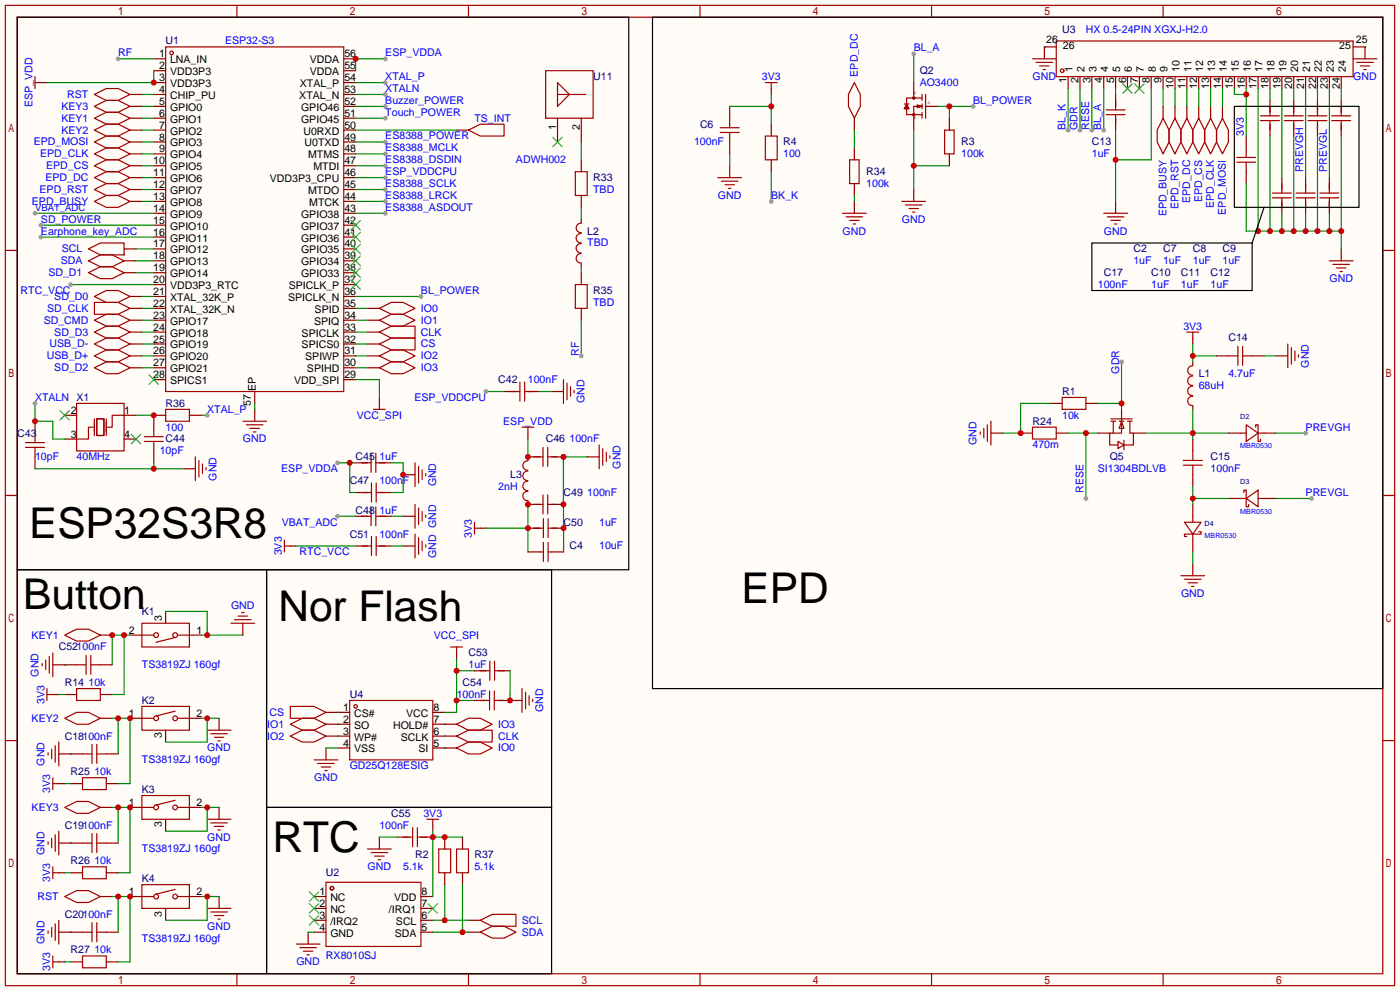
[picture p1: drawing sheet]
<svg xmlns="http://www.w3.org/2000/svg" width="299mm" height="212mm" viewBox="0 0 299 212" stroke-linecap="round" stroke-linejoin="round" font-family="sans-serif">
<defs><g id="words">
<g font-size="9.1">
<text x="6.2" y="114.9">ESP32S3R8</text>
<text x="5" y="130.1">Button</text>
<text x="158.6" y="128.9">EPD</text>
<text x="59.6" y="132.7">Nor Flash</text>
<text x="58.3" y="182.2">RTC</text>
</g>
<g font-size="2.3" fill="#000080">
<text x="35.4" y="9.5">U1</text>
<text x="227.2" y="6.9">U3</text>
<text x="126.9" y="17.1">U11</text>
<text x="196.7" y="15.8">Q2</text>
<text x="149.7" y="27.3">C6</text>
<text x="167.5" y="31.1">R4</text>
<text x="205.6" y="31.1">R3</text>
<text x="233.6" y="31.1">C13</text>
<text x="126.9" y="38.7">R33</text>
<text x="185.3" y="37.4">R34</text>
<text x="125.6" y="50.1">L2</text>
<text x="242.4" y="53.9">C2</text>
<text x="248.8" y="53.9">C7</text>
<text x="255.1" y="53.9">C8</text>
<text x="261.5" y="53.9">C9</text>
<text x="236.1" y="59">C17</text>
<text x="246.3" y="59">C10</text>
<text x="252.6" y="59">C11</text>
<text x="259" y="59">C12</text>
<text x="126.9" y="62.8">R35</text>
<text x="262.8" y="73">C14</text>
<text x="106.6" y="81.9">C42</text>
<text x="256.4" y="80.6">L1</text>
<text x="35.4" y="87">R36</text>
<text x="227.2" y="84.4">R1</text>
<text x="3.7" y="93.3">C43</text>
<text x="35.4" y="94.6">C44</text>
<text x="116.7" y="94.6">C46</text>
<text x="220.9" y="90.8">R24</text>
<text x="76.1" y="98.4">C45</text>
<text x="237.4" y="98.4">Q5</text>
<text x="259" y="98.4">C15</text>
<text x="74.8" y="103.5">C47</text>
<text x="109.1" y="102.2">L3</text>
<text x="120.5" y="106">C49</text>
<text x="76.1" y="109.8">C48</text>
<text x="120.5" y="112.4">C50</text>
<text x="74.8" y="114.9">C51</text>
<text x="121.8" y="117.4">C4</text>
<text x="30.4" y="131.4">K1</text>
<text x="12.6" y="139">C52100nF</text>
<text x="100.2" y="140.3">C53</text>
<text x="13.8" y="146.6">R14</text>
<text x="74.8" y="149.2">U4</text>
<text x="99" y="146.6">C54</text>
<text x="30.4" y="150.5">K2</text>
<text x="13.8" y="158.1">C18100nF</text>
<text x="15.1" y="165.7">R25</text>
<text x="30.4" y="169.5">K3</text>
<text x="13.8" y="177.1">C19100nF</text>
<text x="83.7" y="174.6">C55</text>
<text x="15.1" y="184.7">R26</text>
<text x="88.8" y="183.5">R2</text>
<text x="101.5" y="183.5">R37</text>
<text x="30.4" y="188.6">K4</text>
<text x="69.7" y="187.3">U2</text>
<text x="13.8" y="196.2">C20100nF</text>
<text x="15.1" y="203.8">R27</text>
</g>
<g font-size="2.3" fill="#00f">
<text x="48.1" y="9.5">ESP32-S3</text>
<text x="195.5" y="11">BL_A</text>
<text x="232.3" y="6.9">HX 0.5-24PIN XGXJ-H2.0</text>
<text x="25.3" y="12">RF</text>
<text x="82.4" y="12">ESP_VDDA</text>
<text x="82.4" y="17.1">XTAL_P</text>
<text x="163" y="17.1">3V3</text>
<text x="183.5" y="16.4" transform="rotate(-90 183.5 16.4)">EPD_DC</text>
<text x="220.9" y="17.1">GND</text>
<text x="289.5" y="17.1">GND</text>
<text x="6.9" y="22.9" transform="rotate(-90 6.9 22.9)">ESP_VDD</text>
<text x="13.1" y="23.5">KEY3</text>
<text x="14.4" y="20.9">RST</text>
<text x="82.4" y="22.2">Buzzer_POWER</text>
<text x="82.4" y="19.6">XTALN</text>
<text x="196.7" y="18.4">AO3400</text>
<text x="208.2" y="22.2">BL_POWER</text>
<text x="13.1" y="28.5">KEY2</text>
<text x="13.1" y="26">KEY1</text>
<text x="82.4" y="29.8">ES8388_POWER</text>
<text x="82.4" y="24.7">Touch_POWER</text>
<text x="101.5" y="26">TS_INT</text>
<text x="227.9" y="27.8" transform="rotate(-90 227.9 27.8)">BL_K</text>
<text x="230.5" y="27.8" transform="rotate(-90 230.5 27.8)">GDR</text>
<text x="233" y="27.8" transform="rotate(-90 233 27.8)">RESE</text>
<text x="235.5" y="27.8" transform="rotate(-90 235.5 27.8)">BL_A</text>
<text x="266" y="29.1" transform="rotate(-90 266 29.1)">3V3</text>
<text x="7.2" y="31.1">EPD_MOSI</text>
<text x="8.6" y="33.6">EPD_CLK</text>
<text x="82.4" y="34.9">ES8388_DSDIN</text>
<text x="82.4" y="32.3">ES8388_MCLK</text>
<text x="110.4" y="34.9">ADWH002</text>
<text x="148.5" y="31.1">100nF</text>
<text x="167.5" y="33.6">100</text>
<text x="205.6" y="33.6">100k</text>
<text x="233.6" y="33.6">1uF</text>
<text x="8.5" y="41.2">EPD_RST</text>
<text x="9.7" y="38.7">EPD_DC</text>
<text x="9.8" y="36.2">EPD_CS</text>
<text x="82.4" y="40">ES8388_SCLK</text>
<text x="82.4" y="37.4">ESP_VDDCPU</text>
<text x="126.9" y="41.2">TBD</text>
<text x="185.3" y="40">100k</text>
<text x="278.7" y="36.7" transform="rotate(-90 278.7 36.7)">PREVGH</text>
<text x="283.8" y="36.7" transform="rotate(-90 283.8 36.7)">PREVGL</text>
<text x="6.8" y="43.8">EPD_BUSY</text>
<text x="8.8" y="47.6">SD_POWER</text>
<text x="82.4" y="45">ES8388_ASDOUT</text>
<text x="82.4" y="42.5">ES8388_LRCK</text>
<text x="153.6" y="42.5">GND</text>
<text x="165" y="42.5">BK_K</text>
<text x="192.9" y="47.6">GND</text>
<text x="249.5" y="46.3" transform="rotate(-90 249.5 46.3)">EPD_BUSY</text>
<text x="252.1" y="44.6" transform="rotate(-90 252.1 44.6)">EPD_RST</text>
<text x="254.6" y="43.4" transform="rotate(-90 254.6 43.4)">EPD_DC</text>
<text x="257.1" y="43.2" transform="rotate(-90 257.1 43.2)">EPD_CS</text>
<text x="259.7" y="44.5" transform="rotate(-90 259.7 44.5)">EPD_CLK</text>
<text x="262.2" y="45.9" transform="rotate(-90 262.2 45.9)">EPD_MOSI</text>
<text x="8.8" y="50.1">Earphone_key_ADC</text>
<text x="13.2" y="53.9">SCL</text>
<text x="125.6" y="52.7">TBD</text>
<text x="180.2" y="50.1">GND</text>
<text x="236.1" y="50.1">GND</text>
<text x="10.3" y="59">SD_D1</text>
<text x="13" y="56.5">SDA</text>
<text x="242.4" y="56.5">1uF</text>
<text x="248.8" y="56.5">1uF</text>
<text x="255.1" y="56.5">1uF</text>
<text x="261.5" y="56.5">1uF</text>
<text x="4.4" y="62.8">RTC_VCC</text>
<text x="11.6" y="64.1">SD_D0</text>
<text x="90" y="62.8">BL_POWER</text>
<text x="126.9" y="65.4">TBD</text>
<text x="234.8" y="61.6">100nF</text>
<text x="246.3" y="61.6">1uF</text>
<text x="252.6" y="61.6">1uF</text>
<text x="259" y="61.6">1uF</text>
<text x="284.4" y="60.3">GND</text>
<text x="9.3" y="69.2">SD_CMD</text>
<text x="10.1" y="66.6">SD_CLK</text>
<text x="11.6" y="71.7">SD_D3</text>
<text x="90" y="66.6">IO0</text>
<text x="90" y="69.2">IO1</text>
<text x="90" y="71.7">CLK</text>
<text x="253.1" y="70.4">3V3</text>
<text x="10" y="76.8">USB_D+</text>
<text x="10.6" y="74.3">USB_D-</text>
<text x="90" y="76.8">IO2</text>
<text x="90" y="74.3">CS</text>
<text x="123.8" y="76.1" transform="rotate(-90 123.8 76.1)">RF</text>
<text x="11.6" y="79.3">SD_D2</text>
<text x="90" y="79.3">IO3</text>
<text x="112.9" y="81.9">100nF</text>
<text x="239.4" y="79.9" transform="rotate(-90 239.4 79.9)">GDR</text>
<text x="256.4" y="83.1">68uH</text>
<text x="262.8" y="80.6">4.7uF</text>
<text x="280" y="78.6" transform="rotate(-90 280 78.6)">GND</text>
<text x="7.5" y="85.7">XTALN X1</text>
<text x="44.3" y="88.2">XTAL_P</text>
<text x="76.3" y="89.5">VCC_SPI</text>
<text x="88.6" y="85.7">ESP_VDDCPU</text>
<text x="125.1" y="86.2" transform="rotate(-90 125.1 86.2)">GND</text>
<text x="227.2" y="89.5">10k</text>
<text x="35.4" y="92">100</text>
<text x="52" y="94.6">GND</text>
<text x="107.6" y="90.8">ESP_VDD</text>
<text x="121.8" y="94.6">100nF</text>
<text x="208.9" y="95.1" transform="rotate(-90 208.9 95.1)">GND</text>
<text x="220.9" y="95.8">470m</text>
<text x="279.3" y="92">PREVGH</text>
<text x="7.5" y="98.4">10pF</text>
<text x="16.4" y="98.4">40MHz</text>
<text x="34.2" y="97.1">10pF</text>
<text x="60.2" y="100.9">ESP_VDDA</text>
<text x="81.2" y="98.4">1uF</text>
<text x="132.7" y="100.2" transform="rotate(-90 132.7 100.2)">GND</text>
<text x="234.8" y="100.9">SI1304BDLVB</text>
<text x="259" y="100.9">100nF</text>
<text x="46.3" y="102.7" transform="rotate(-90 46.3 102.7)">GND</text>
<text x="81.2" y="103.5">100nF</text>
<text x="93.3" y="104" transform="rotate(-90 93.3 104)">GND</text>
<text x="106.6" y="104.7">2nH</text>
<text x="125.6" y="106">100nF</text>
<text x="231.7" y="105.3" transform="rotate(-90 231.7 105.3)">RESE</text>
<text x="279.3" y="106">PREVGL</text>
<text x="60.3" y="112.4">VBAT_ADC</text>
<text x="81.2" y="109.8">1uF</text>
<text x="128.2" y="112.4">1uF</text>
<text x="60.3" y="118.7" transform="rotate(-90 60.3 118.7)">3V3</text>
<text x="64.1" y="118.7">RTC_VCC</text>
<text x="81.2" y="114.9">100nF</text>
<text x="93.3" y="119.2" transform="rotate(-90 93.3 119.2)">GND GND</text>
<text x="101" y="114.9" transform="rotate(-90 101 114.9)">3V3</text>
<text x="128.2" y="117.4">10uF</text>
<text x="49.4" y="130.1">GND</text>
<text x="252.6" y="127.6">GND</text>
<text x="6.8" y="136.5">KEY1</text>
<text x="92.8" y="136.5">VCC_SPI</text>
<text x="30.4" y="142.8">TS3819ZJ 160gf</text>
<text x="100.2" y="142.8">1uF</text>
<text x="8.2" y="144.6" transform="rotate(-90 8.2 144.6)">GND</text>
<text x="18.9" y="146.6">10k</text>
<text x="97.7" y="149.2">100nF</text>
<text x="6.8" y="154.3">KEY2</text>
<text x="9.5" y="150.5" transform="rotate(-90 9.5 150.5)">3V3</text>
<text x="57.2" y="155.5">IO1</text>
<text x="57.7" y="153">CS</text>
<text x="106.6" y="155.5">IO3</text>
<text x="116.2" y="152.3" transform="rotate(-90 116.2 152.3)">GND</text>
<text x="44.3" y="160.6">GND</text>
<text x="57.2" y="158.1">IO2</text>
<text x="106.6" y="160.6">IO0</text>
<text x="106.6" y="158.1">CLK</text>
<text x="9.5" y="163.7" transform="rotate(-90 9.5 163.7)">GND</text>
<text x="20.2" y="165.7">10k</text>
<text x="30.4" y="163.2">TS3819ZJ 160gf</text>
<text x="67.2" y="167">GND</text>
<text x="74.8" y="164.4">GD25Q128ESIG</text>
<text x="6.8" y="173.3">KEY3</text>
<text x="10.8" y="169.5" transform="rotate(-90 10.8 169.5)">3V3</text>
<text x="44.3" y="179.7">GND</text>
<text x="81.2" y="177.1">100nF</text>
<text x="90.6" y="174.6">3V3</text>
<text x="9.5" y="182.7" transform="rotate(-90 9.5 182.7)">GND</text>
<text x="20.2" y="184.7">10k</text>
<text x="30.4" y="182.2">TS3819ZJ 160gf</text>
<text x="10.8" y="188.6" transform="rotate(-90 10.8 188.6)">3V3</text>
<text x="78.6" y="186">GND</text>
<text x="86.2" y="186">5.1k</text>
<text x="101.5" y="186">5.1k</text>
<text x="8" y="192.4">RST</text>
<text x="111.6" y="197.4">SCL</text>
<text x="9.5" y="201.8" transform="rotate(-90 9.5 201.8)">GND</text>
<text x="20.2" y="203.8">10k</text>
<text x="30.4" y="201.3">TS3819ZJ 160gf</text>
<text x="44.3" y="198.7">GND</text>
<text x="111.6" y="200">SDA</text>
<text x="10.8" y="207.6" transform="rotate(-90 10.8 207.6)">3V3</text>
<text x="63.4" y="206.3">GND</text>
<text x="69.7" y="205.1">RX8010SJ</text>
</g>
<g font-size="2.3">
<text x="223.8" y="9.2">26</text>
<text x="227.4" y="10.5">26</text>
<text x="286.5" y="10.5">25</text>
<text x="290" y="9.2">25</text>
<text x="34" y="12.3">1</text>
<text x="34" y="14.8">2</text>
<text x="34" y="17.3">3</text>
<text x="36.4" y="13.5">LNA_IN</text>
<text x="36.4" y="16.1">VDD3P3</text>
<text x="66.3" y="16.1">VDDA</text>
<text x="66.3" y="13.5">VDDA</text>
<text x="73.7" y="17.3">54</text>
<text x="73.7" y="14.8">55</text>
<text x="73.7" y="12.3">56</text>
<text x="228.2" y="17.8" transform="rotate(-90 228.2 17.8)">1</text>
<text x="229.4" y="15.4" transform="rotate(-90 229.4 15.4)">1</text>
<text x="230.7" y="17.8" transform="rotate(-90 230.7 17.8)">2</text>
<text x="232" y="15.4" transform="rotate(-90 232 15.4)">2</text>
<text x="233.2" y="17.8" transform="rotate(-90 233.2 17.8)">3</text>
<text x="234.5" y="15.4" transform="rotate(-90 234.5 15.4)">3</text>
<text x="235.8" y="17.8" transform="rotate(-90 235.8 17.8)">4</text>
<text x="237.1" y="15.4" transform="rotate(-90 237.1 15.4)">4</text>
<text x="238.3" y="17.8" transform="rotate(-90 238.3 17.8)">5</text>
<text x="239.6" y="15.4" transform="rotate(-90 239.6 15.4)">5</text>
<text x="240.9" y="17.8" transform="rotate(-90 240.9 17.8)">6</text>
<text x="242.1" y="15.4" transform="rotate(-90 242.1 15.4)">6</text>
<text x="243.4" y="17.8" transform="rotate(-90 243.4 17.8)">7</text>
<text x="244.7" y="15.4" transform="rotate(-90 244.7 15.4)">7</text>
<text x="245.9" y="17.8" transform="rotate(-90 245.9 17.8)">8</text>
<text x="247.2" y="15.4" transform="rotate(-90 247.2 15.4)">8</text>
<text x="248.5" y="17.8" transform="rotate(-90 248.5 17.8)">9</text>
<text x="249.8" y="15.4" transform="rotate(-90 249.8 15.4)">9</text>
<text x="252.3" y="15.4" transform="rotate(-90 252.3 15.4)">10</text>
<text x="254.8" y="15.4" transform="rotate(-90 254.8 15.4)">11</text>
<text x="257.4" y="15.4" transform="rotate(-90 257.4 15.4)">12</text>
<text x="259.9" y="15.4" transform="rotate(-90 259.9 15.4)">13</text>
<text x="262.5" y="15.4" transform="rotate(-90 262.5 15.4)">14</text>
<text x="265" y="15.4" transform="rotate(-90 265 15.4)">15</text>
<text x="267.5" y="15.4" transform="rotate(-90 267.5 15.4)">16</text>
<text x="270.1" y="15.4" transform="rotate(-90 270.1 15.4)">17</text>
<text x="272.6" y="15.4" transform="rotate(-90 272.6 15.4)">18</text>
<text x="275.2" y="15.4" transform="rotate(-90 275.2 15.4)">19</text>
<text x="277.7" y="15.4" transform="rotate(-90 277.7 15.4)">20</text>
<text x="280.2" y="15.4" transform="rotate(-90 280.2 15.4)">21</text>
<text x="282.8" y="15.4" transform="rotate(-90 282.8 15.4)">22</text>
<text x="285.3" y="15.4" transform="rotate(-90 285.3 15.4)">23</text>
<text x="287.9" y="15.4" transform="rotate(-90 287.9 15.4)">24</text>
<text x="34" y="19.9">4</text>
<text x="34" y="22.4">5</text>
<text x="36.4" y="18.6">VDD3P3</text>
<text x="36.4" y="21.2">CHIP_PU</text>
<text x="36.4" y="23.7">GPIO0</text>
<text x="64" y="21.2">XTAL_N</text>
<text x="64.1" y="18.6">XTAL_P</text>
<text x="64.4" y="23.7">GPIO46</text>
<text x="73.7" y="22.4">52</text>
<text x="73.7" y="19.9">53</text>
<text x="251" y="19" transform="rotate(-90 251 19)">10</text>
<text x="253.6" y="19" transform="rotate(-90 253.6 19)">11</text>
<text x="256.1" y="19" transform="rotate(-90 256.1 19)">12</text>
<text x="258.6" y="19" transform="rotate(-90 258.6 19)">13</text>
<text x="261.2" y="19" transform="rotate(-90 261.2 19)">14</text>
<text x="263.7" y="19" transform="rotate(-90 263.7 19)">15</text>
<text x="266.3" y="19" transform="rotate(-90 266.3 19)">16</text>
<text x="268.8" y="19" transform="rotate(-90 268.8 19)">17</text>
<text x="271.3" y="19" transform="rotate(-90 271.3 19)">18</text>
<text x="273.9" y="19" transform="rotate(-90 273.9 19)">19</text>
<text x="276.4" y="19" transform="rotate(-90 276.4 19)">20</text>
<text x="279" y="19" transform="rotate(-90 279 19)">21</text>
<text x="281.5" y="19" transform="rotate(-90 281.5 19)">22</text>
<text x="284" y="19" transform="rotate(-90 284 19)">23</text>
<text x="286.6" y="19" transform="rotate(-90 286.6 19)">24</text>
<text x="34" y="25">6</text>
<text x="34" y="27.5">7</text>
<text x="36.4" y="26.2">GPIO1</text>
<text x="36.4" y="28.8">GPIO2</text>
<text x="64.4" y="26.2">GPIO45</text>
<text x="64.9" y="28.8">U0RXD</text>
<text x="73.7" y="27.5">50</text>
<text x="73.7" y="25">51</text>
<text x="118.9" y="27.8" transform="rotate(-90 118.9 27.8)">1</text>
<text x="124" y="27.8" transform="rotate(-90 124 27.8)">2</text>
<text x="32.8" y="35.1">10</text>
<text x="34" y="30">8</text>
<text x="34" y="32.6">9</text>
<text x="36.4" y="31.3">GPIO3</text>
<text x="36.4" y="33.9">GPIO4</text>
<text x="65.2" y="31.3">U0TXD</text>
<text x="65.9" y="33.9">MTMS</text>
<text x="73.7" y="35.1">47</text>
<text x="73.7" y="32.6">48</text>
<text x="73.7" y="30">49</text>
<text x="32.8" y="37.7">11</text>
<text x="32.8" y="40.2">12</text>
<text x="36.4" y="36.4">GPIO5</text>
<text x="36.4" y="38.9">GPIO6</text>
<text x="36.4" y="41.5">GPIO7</text>
<text x="57.7" y="38.9">VDD3P3_CPU</text>
<text x="65.9" y="41.5">MTDO</text>
<text x="67" y="36.4">MTDI</text>
<text x="73.7" y="40.2">45</text>
<text x="73.7" y="37.7">46</text>
<text x="32.8" y="42.7">13</text>
<text x="32.8" y="45.3">14</text>
<text x="32.8" y="47.8">15</text>
<text x="36.4" y="44">GPIO8</text>
<text x="36.4" y="46.6">GPIO9</text>
<text x="64.4" y="46.6">GPIO38</text>
<text x="66.2" y="44">MTCK</text>
<text x="73.7" y="47.8">42</text>
<text x="73.7" y="45.3">43</text>
<text x="73.7" y="42.7">44</text>
<text x="32.8" y="50.4">16</text>
<text x="32.8" y="52.9">17</text>
<text x="36.4" y="49.1">GPIO10</text>
<text x="36.4" y="51.6">GPIO11</text>
<text x="64.4" y="51.6">GPIO36</text>
<text x="64.4" y="49.1">GPIO37</text>
<text x="73.7" y="52.9">40</text>
<text x="73.7" y="50.4">41</text>
<text x="32.8" y="55.4">18</text>
<text x="32.8" y="58">19</text>
<text x="36.4" y="54.2">GPIO12</text>
<text x="36.4" y="56.7">GPIO13</text>
<text x="36.4" y="59.3">GPIO14</text>
<text x="64.4" y="59.3">GPIO33</text>
<text x="64.4" y="56.7">GPIO34</text>
<text x="64.4" y="54.2">GPIO35</text>
<text x="73.7" y="58">38</text>
<text x="73.7" y="55.4">39</text>
<text x="32.8" y="60.5">20</text>
<text x="32.8" y="63.1">21</text>
<text x="32.8" y="65.6">22</text>
<text x="36.4" y="61.8">VDD3P3_RTC</text>
<text x="36.4" y="64.3">XTAL_32K_P</text>
<text x="61.6" y="64.3">SPICLK_N</text>
<text x="61.8" y="61.8">SPICLK_P</text>
<text x="73.7" y="65.6">35</text>
<text x="73.7" y="63.1">36</text>
<text x="73.7" y="60.5">37</text>
<text x="32.8" y="68.1">23</text>
<text x="32.8" y="70.7">24</text>
<text x="36.4" y="66.9">XTAL_32K_N</text>
<text x="36.4" y="69.4">GPIO17</text>
<text x="36.4" y="72">GPIO18</text>
<text x="64.5" y="72">SPICLK</text>
<text x="67.2" y="69.4">SPIQ</text>
<text x="67.3" y="66.9">SPID</text>
<text x="73.7" y="70.7">33</text>
<text x="73.7" y="68.1">34</text>
<text x="32.8" y="73.2">25</text>
<text x="32.8" y="75.8">26</text>
<text x="36.4" y="74.5">GPIO19</text>
<text x="36.4" y="77">GPIO20</text>
<text x="64.5" y="74.5">SPICS0</text>
<text x="65.3" y="77">SPIWP</text>
<text x="73.7" y="75.8">31</text>
<text x="73.7" y="73.2">32</text>
<text x="32.8" y="78.3">27</text>
<text x="32.8" y="80.8">28</text>
<text x="36.4" y="79.6">GPIO21</text>
<text x="36.4" y="82.1">SPICS1</text>
<text x="54.7" y="83.7" transform="rotate(-90 54.7 83.7)">EP</text>
<text x="62.9" y="82.1">VDD_SPI</text>
<text x="65.7" y="79.6">SPIHD</text>
<text x="73.7" y="80.8">29</text>
<text x="73.7" y="78.3">30</text>
<text x="15.1" y="88.5">2</text>
<text x="26.5" y="88.5">1</text>
<text x="53.7" y="86.7" transform="rotate(-90 53.7 86.7)">57</text>
<text x="15.1" y="93.5">3</text>
<text x="26.5" y="93.5">4</text>
<text x="27.6" y="135.5">2</text>
<text x="34.6" y="132.7" transform="rotate(-90 34.6 132.7)">3</text>
<text x="42" y="135.5">1</text>
<text x="27.6" y="153.2">1</text>
<text x="42" y="153.2">2</text>
<text x="73.4" y="152">1</text>
<text x="73.4" y="154.5">2</text>
<text x="75.7" y="153.2">CS#</text>
<text x="75.7" y="155.8">SO</text>
<text x="84.1" y="155.8">HOLD#</text>
<text x="86.9" y="153.2">VCC</text>
<text x="92.7" y="154.5">7</text>
<text x="92.7" y="152">8</text>
<text x="34.6" y="157.8" transform="rotate(-90 34.6 157.8)">3</text>
<text x="73.4" y="157">3</text>
<text x="73.4" y="159.6">4</text>
<text x="75.7" y="158.3">WP#</text>
<text x="75.7" y="160.9">VSS</text>
<text x="85.7" y="158.3">SCLK</text>
<text x="89.5" y="160.9">SI</text>
<text x="92.7" y="159.6">5</text>
<text x="92.7" y="157">6</text>
<text x="27.6" y="172.3">1</text>
<text x="42" y="172.3">2</text>
<text x="34.6" y="176.9" transform="rotate(-90 34.6 176.9)">3</text>
<text x="27.6" y="191.3">1</text>
<text x="42" y="191.3">2</text>
<text x="68.3" y="191.3">1</text>
<text x="90.2" y="191.3">8</text>
<text x="34.6" y="195.9" transform="rotate(-90 34.6 195.9)">3</text>
<text x="68.3" y="193.9">2</text>
<text x="68.3" y="196.4">3</text>
<text x="70.7" y="192.6">NC</text>
<text x="70.7" y="195.1">NC</text>
<text x="70.7" y="197.7">/IRQ2</text>
<text x="83.2" y="195.1">/IRQ1</text>
<text x="84.3" y="192.6">VDD</text>
<text x="84.7" y="197.7">SCL</text>
<text x="90.2" y="196.4">6</text>
<text x="90.2" y="193.9">7</text>
<text x="68.3" y="199">4</text>
<text x="70.7" y="200.2">GND</text>
<text x="84.4" y="200.2">SDA</text>
<text x="90.2" y="199">5</text>
</g>
<text font-size="2" fill="#00f" x="7.5" y="45">VBAT_ADC</text>
<g font-size="1.5" fill="#000080">
<text x="265.3" y="89.5">D2</text>
<text x="265.3" y="103.5">D3</text>
<text x="257.7" y="112.4">D4</text>
</g>
<g font-size="1.5" fill="#00f">
<text x="265.3" y="95.8">MBR0530</text>
<text x="265.3" y="109.8">MBR0530</text>
<text x="257.7" y="114.9">MBR0530</text>
</g>
<g font-size=".7" fill="#a00000">
<text x="195.5" y="20">D</text>
<text x="198.5" y="22.3">G</text>
<text x="195.5" y="25.3">S</text>
</g>
</g></defs>
<path d="M0 0h299.5v211.8h-299.5z" fill="#fffcf7"/>
<g fill="none" stroke="#a10000" stroke-width=".25">
<path d="M1.1 1.1h297.2v209.6h-297.2zM3.7 3.7h292.1v204.5h-292.1zM35.4 10h38.1v73.7h-38.1zM50.7 1.1v2.6M100.2 1.1v2.6M149.7 1.1v2.6M199.3 1.1v2.6M248.8 1.1v2.6M1.1 53.5h2.6M295.8 53.5h2.5M1.1 105.9h2.6M295.8 105.9h2.5"/>
<path d="M1.1 158.3h2.6M295.8 158.3h2.5M69.7 188.6h20.3v13.7h-20.3zM102.7 196.7l2.6-1.2h5.1v2.5h-5.1zM50.7 208.2v2.5M100.2 208.2v2.5M149.7 208.2v2.5M199.3 208.2v2.5M248.8 208.2v2.5"/>
<circle cx="36.7" cy="11.3" r=".38"/>
<circle cx="71" cy="189.9" r=".38"/>
</g>
<g fill="none" stroke="#870000" stroke-width=".25">
<path d="M32.9 12.6h2.5M32.9 15.1h2.5M32.9 17.7h2.5M73.5 12.6h2.6M73.5 15.1h2.6M73.5 17.7h2.6M32.9 20.2h2.5M32.9 22.7h2.5M32.9 25.3h2.5M32.9 27.8h2.5M32.9 30.4h2.5M32.9 32.9h2.5"/>
<path d="M32.9 35.4h2.5M32.9 38h2.5M73.5 20.2h2.6M73.5 22.7h2.6M73.5 25.3h2.6M73.5 27.8h2.6M73.5 30.4h2.6M73.5 32.9h2.6M73.5 35.4h2.6M73.5 38h2.6M32.9 40.5h2.5M32.9 43.1h2.5"/>
<path d="M32.9 45.6h2.5M32.9 48.1h2.5M32.9 50.7h2.5M32.9 53.2h2.5M32.9 55.8h2.5M32.9 58.3h2.5M73.5 40.5h2.6M73.5 43.1h2.6M73.5 45.6h2.6M73.5 48.1h2.6M73.5 50.7h2.6M73.5 53.2h2.6"/>
<path d="M73.5 55.8h2.6M73.5 58.3h2.6M32.9 60.8h2.5M32.9 63.4h2.5M32.9 65.9h2.5M32.9 68.5h2.5M32.9 71h2.5M32.9 73.5h2.5M32.9 76.1h2.5M32.9 78.6h2.5M73.5 60.8h2.6M73.5 63.4h2.6"/>
<path d="M73.5 65.9h2.6M73.5 68.5h2.6M73.5 71h2.6M73.5 73.5h2.6M73.5 76.1h2.6M73.5 78.6h2.6M32.9 81.2h2.5M54.5 83.7v2.5M73.5 81.2h2.6M67.2 191.6h2.5M67.2 194.2h2.5M67.2 196.7h2.5"/>
<path d="M67.2 199.3h2.5M90 191.6h2.6M90 194.2h2.6M90 196.7h2.6M90 199.3h2.6M100.2 196.7h2.5"/>
</g>
<g fill="none" stroke="#3c3" stroke-width=".25">
<path d="M75.1 59.8l2 2M75.1 57.3l2 2M75.1 54.7l2 2.1M75.1 52.2l2 2M75.1 49.7l2 2M75.1 47.1l2 2M77.1 59.8l-2 2M77.1 57.3l-2 2M77.1 54.7l-2 2.1M77.1 52.2l-2 2M77.1 49.7l-2 2M77.1 47.1l-2 2"/>
<path d="M31.9 80.1l2 2.1M33.9 80.1l-2 2.1M66.2 190.6l2 2.1M66.2 193.2l2 2M66.2 195.7l2 2M68.2 190.6l-2 2.1M68.2 193.2l-2 2M68.2 195.7l-2 2M91.6 193.2l2 2M93.6 193.2l-2 2"/>
</g>
<path d="M92.6 196.7h7.6M95.1 189.1v7.6" fill="none" stroke="#008700" stroke-width=".25"/>
<circle cx="95.1" cy="196.7" r=".63" fill="#c00"/>
<g fill="none" stroke="#870000" stroke-width=".25">
<path d="M26.5 55.8h2.6M78.6 78.6h2.6M78.6 65.9h2.6M78.6 68.5h2.6M78.6 76.1h2.6M78.6 73.5h2.6M78.6 71h2.6M81.2 85v1.2M97.7 139.6v1.2M69.7 152.3h5.1M69.7 154.8h5.1M69.7 157.4h5.1"/>
<path d="M72.3 159.9h2.5M92.6 152.3h2.5M92.6 154.8h5.1M92.6 157.4h5.1M92.6 159.9h5.1M100.2 199.3h2.5"/>
</g>
<g fill="none" stroke="#a10000" stroke-width=".25">
<path d="M18.9 55.8l2.6-1.3h2.5l2.5 1.3-2.5 1.2h-2.5zM81.2 78.6l2.5-1.3h2.5l2.6 1.3-2.6 1.3h-2.5zM81.2 65.9l2.5-1.3h2.5l2.6 1.3-2.6 1.3h-2.5zM81.2 68.5l2.5-1.3h2.5l2.6 1.3-2.6 1.2h-2.5zM81.2 76.1l2.5-1.3h2.5l2.6 1.3-2.6 1.2h-2.5zM81.2 73.5l2.5-1.2h5.1v2.5h-5.1zM81.2 71l2.5-1.3h5.1v2.6h-5.1zM79.9 87.5h2.5M81.2 86.2v1.3M96.4 138.3h2.5M97.7 138.3v1.3M62.1 154.8l2.5-1.3h2.6l2.5 1.3-2.5 1.3h-2.6z"/>
<path d="M62.1 157.4l2.5-1.3h2.6l2.5 1.3-2.5 1.2h-2.6zM62.1 151h5.1l2.5 1.3-2.5 1.2h-5.1zM74.8 149.7h17.8v12.7h-17.8zM97.7 154.8l2.5-1.3h2.5l2.6 1.3-2.6 1.3h-2.5zM97.7 159.9l2.5-1.3h2.5l2.6 1.3-2.6 1.3h-2.5zM97.7 157.4l2.5-1.3h5.1v2.5h-5.1zM102.7 199.3l2.6-1.3h2.5l2.6 1.3-2.6 1.2h-2.5z"/>
<circle cx="76.1" cy="151" r=".38"/>
</g>
<g fill="none" stroke="#008700" stroke-width=".25">
<path d="M29.1 55.8h3.8M29.1 53.2h3.8M76.1 65.9h2.5M76.1 68.5h2.5M76.1 73.5h2.5M76.1 71h2.5M76.1 76.1h2.5M76.1 78.6h2.5M72.3 157.4h.1M72.3 154.8h.1M72.3 152.3h.1M95.1 154.8h.1"/>
<path d="M95.1 159.9h.1M95.1 157.4h.1M97.7 140.8v11.5h-2.6M97.7 149.7h3.8M97.7 143.4h3.8"/>
</g>
<g fill="#c00">
<circle cx="97.7" cy="143.4" r=".63"/>
<circle cx="97.7" cy="149.7" r=".63"/>
</g>
<g fill="none" stroke="#008700" stroke-width=".25">
<path d="M248.8 18.9v3.8M251.3 18.9v3.8M253.9 18.9v3.8M256.4 18.9v3.8M259 18.9v3.8M261.5 18.9v3.8M30.4 38h2.5M30.4 35.4h2.5M30.4 30.4h2.5M30.4 32.9h2.5M30.4 22.7h2.5M30.4 25.3h2.5"/>
<path d="M30.4 27.8h2.5M29.1 58.3h3.8M30.4 43.1h2.5M30.4 40.5h2.5M30.4 71h2.5M30.4 68.5h2.5M30.4 65.9h2.5M30.4 63.4h2.5M30.4 78.6h2.5M76.1 81.2h5.1v3.8M35.4 130.7h8.9v5.1M43.1 135.8h8.8"/>
</g>
<g fill="none" stroke="#870000" stroke-width=".25">
<path d="M223.4 10h2.5M228.5 16.4v2.5M231 16.4v2.5M233.6 16.4v2.5M236.1 16.4v2.5M238.6 16.4v2.5M241.2 16.4v2.5M243.7 16.4v2.5M246.3 16.4v2.5M248.8 16.4v2.5M251.3 16.4v2.5M253.9 16.4v2.5"/>
<path d="M256.4 16.4v2.5M259 16.4v2.5M261.5 16.4v2.5M264 16.4v2.5M266.6 16.4v2.5M269.1 16.4v2.5M271.7 16.4v2.5M274.2 16.4v2.5M276.7 16.4v2.5M279.3 16.4v2.5M281.8 16.4v2.5M284.4 16.4v2.5"/>
<path d="M286.9 16.4v2.5M289.4 10h2.6M27.8 27.8h2.6M27.8 25.3h2.6M27.8 20.2h2.6M27.8 22.7h2.6M27.8 38h2.6M27.8 32.9h2.6M27.8 30.4h2.6M27.8 35.4h2.6M182.8 25.3v2.5M248.8 22.7v2.6"/>
<path d="M251.3 22.7v2.6M253.9 22.7v2.6M256.4 22.7v2.6M259 22.7v2.6M261.5 22.7v2.6M26.5 58.3h2.6M27.8 40.5h2.6M27.8 43.1h2.6M27.8 78.6h2.6M27.8 71h2.6M27.8 68.5h2.6M27.8 63.4h2.6"/>
<path d="M27.8 65.9h2.6M21.5 135.8h2.5M27.8 135.8h2.6M35.4 130.7v2.5M40.5 135.8h2.6M21.5 153.5h2.5M27.8 153.5h2.6M35.4 156.1v2.5M40.5 153.5h2.6M21.5 172.6h2.5M27.8 172.6h2.6M35.4 175.1v2.6"/>
<path d="M40.5 172.6h2.6M21.5 191.6h2.5M27.8 191.6h2.6M35.4 194.2v2.5M40.5 191.6h2.6"/>
</g>
<g fill="none" stroke="#a10000" stroke-width=".25">
<path d="M182.8 17.7l1.2 2.5v2.5l-1.2 2.6-1.3-2.6v-2.5zM225.9 8.8h63.5v7.6h-63.5zM20.2 27.8l2.5-1.3h2.6l2.5 1.3-2.5 1.3h-2.6zM20.2 25.3l2.5-1.3h2.6l2.5 1.3-2.5 1.2h-2.6zM20.2 20.2l2.5-1.3h2.6l2.5 1.3-2.5 1.3h-2.6zM20.2 22.7l2.5-1.2h2.6l2.5 1.2-2.5 1.3h-2.6zM20.2 38l2.5-1.3h2.6l2.5 1.3-2.5 1.2h-2.6zM20.2 32.9l2.5-1.3h2.6l2.5 1.3-2.5 1.3h-2.6zM20.2 30.4l2.5-1.3h2.6l2.5 1.3-2.5 1.2h-2.6zM20.2 35.4l2.5-1.2h2.6l2.5 1.2-2.5 1.3h-2.6zM248.8 25.3l1.3 2.5v2.6l-1.3 2.5-1.3-2.5v-2.6zM251.3 25.3l1.3 2.5v2.6l-1.3 2.5-1.2-2.5v-2.6z"/>
<path d="M253.9 25.3l1.2 2.5v2.6l-1.2 2.5-1.3-2.5v-2.6zM256.4 25.3l1.3 2.5v2.6l-1.3 2.5-1.3-2.5v-2.6zM259 25.3l1.2 2.5v2.6l-1.2 2.5-1.3-2.5v-2.6zM261.5 25.3l1.3 2.5v2.6l-1.3 2.5-1.3-2.5v-2.6zM18.9 58.3l2.6-1.3h2.5l2.5 1.3-2.5 1.3h-2.5zM20.2 40.5l2.5-1.3h2.6l2.5 1.3-2.5 1.3h-2.6zM20.2 43.1l2.5-1.3h2.6l2.5 1.3-2.5 1.2h-2.6zM20.2 78.6l2.5-1.3h2.6l2.5 1.3-2.5 1.3h-2.6zM20.2 71l2.5-1.3h2.6l2.5 1.3-2.5 1.3h-2.6zM20.2 68.5l2.5-1.3h2.6l2.5 1.3-2.5 1.2h-2.6zM20.2 63.4l2.5-1.3h2.6l2.5 1.3-2.5 1.2h-2.6zM20.2 64.6h5.1l2.5 1.3-2.5 1.3h-5.1z"/>
<path d="M13.8 135.8l2.6-1.3h2.5l2.6 1.3-2.6 1.2h-2.5zM30.4 133.2h10.1v5.1h-10.1zM30.4 135.8h2.5M37.5 136.3l-4.1 1M38 135.8h2.5M13.8 153.5l2.6-1.2h2.5l2.6 1.2-2.6 1.3h-2.5zM30.4 151h10.1v5.1h-10.1zM30.4 153.5h2.5M37.5 152l-4.1 1M38 153.5h2.5M13.8 172.6l2.6-1.3h2.5l2.6 1.3-2.6 1.3h-2.5zM30.4 170.1h10.1v5h-10.1z"/>
<path d="M30.4 172.6h2.5M37.5 171.1l-4.1 1M38 172.6h2.5M13.8 191.6l2.6-1.2h2.5l2.6 1.2-2.6 1.3h-2.5zM30.4 189.1h10.1v5.1h-10.1zM30.4 191.6h2.5M37.5 190.1l-4.1 1M38 191.6h2.5"/>
<circle cx="227.2" cy="15.1" r=".38"/>
<circle cx="33.4" cy="135.8" r=".51"/>
<circle cx="37.5" cy="135.8" r=".51"/>
<circle cx="33.4" cy="153.5" r=".51"/>
<circle cx="37.5" cy="153.5" r=".51"/>
<circle cx="33.4" cy="172.6" r=".51"/>
<circle cx="37.5" cy="172.6" r=".51"/>
<circle cx="33.4" cy="191.6" r=".51"/>
<circle cx="37.5" cy="191.6" r=".51"/>
</g>
<path d="M240.2 17.9l2 2M242.2 17.9l-2 2M242.7 17.9l2 2M244.7 17.9l-2 2" fill="none" stroke="#3c3" stroke-width=".25"/>
<circle cx="44.3" cy="135.8" r=".63" fill="#c00"/>
<path d="M24 172.6h3.8v14h-2.5M25.3 172.6v7.6" fill="none" stroke="#008700" stroke-width=".25"/>
<g fill="#c00">
<circle cx="25.3" cy="172.6" r=".63"/>
<circle cx="27.8" cy="172.6" r=".63"/>
</g>
<g fill="none" stroke="#a10000" stroke-width=".25">
<path d="M193.4 22.2h1M193.9 23v1.5h3.3M193.9 22.2l.5 1h-1zM193.9 22.7l-.2 .5M193.9 22.7l.3 .5M193.9 22.7l-.2 .3M193.9 22.7l.3 .3M195.5 20.2v.8M196.2 22.5l1 .2M196.2 22.5v.5M196.2 22.5l.8 .2-.8 .3M196.7 22.7l-.5 .3"/>
<path d="M197.2 22.7h-1.7v2.6M197.2 21h-3.3v1.7M197.2 20.2v1.3M197.2 22.2v1M197.2 24v1.3M197.2 22.7l-1 .3M198 20.2v5.1"/>
<circle cx="195.5" cy="21" r=".25"/>
<circle cx="195.5" cy="24.5" r=".25"/>
</g>
<path d="M195.5 17.7v2.5M195.5 25.3v2.5M198 22.7h2.5" fill="none" stroke="#870000" stroke-width=".25"/>
<path d="M76.1 63.4h13.9" fill="none" stroke="#008700" stroke-width=".25"/>
<circle cx="90" cy="63.4" r=".51" fill="#999"/>
<path d="M200.5 22.7h7.7M203.1 22.7v2.6" fill="none" stroke="#008700" stroke-width=".25"/>
<circle cx="203.1" cy="22.7" r=".63" fill="#c00"/>
<circle cx="208.2" cy="22.7" r=".51" fill="#999"/>
<path d="M153.5 38h5.1M154.3 38.7h3.6M155.1 39.5h2M181.7 34.2h2.1v5h-2.1zM202.1 27.8h2v5.1h-2zM155.8 40.3h.5M192.9 43.1h5.1M193.7 43.8h3.5M194.4 44.6h2.1M195.2 45.3h.5" fill="none" stroke="#a10000" stroke-width=".25"/>
<path d="M156.1 35.4v2.6M182.8 31.6v2.6M182.8 39.2v2.6M203.1 25.3v2.5M203.1 32.9v2.5M195.5 40.5v2.6" fill="none" stroke="#870000" stroke-width=".25"/>
<path d="M195.5 27.8v12.7M195.5 35.4h7.6" fill="none" stroke="#008700" stroke-width=".25"/>
<circle cx="195.5" cy="35.4" r=".63" fill="#c00"/>
<path d="M163.7 29.1h2.5v5.1h-2.5z" fill="none" stroke="#a10000" stroke-width=".25"/>
<path d="M165 26.5v2.6M165 34.2v2.5" fill="none" stroke="#870000" stroke-width=".25"/>
<path d="M228.5 18.9v8.9" fill="none" stroke="#008700" stroke-width=".25"/>
<circle cx="228.5" cy="27.8" r=".51" fill="#999"/>
<g fill="none" stroke="#870000" stroke-width=".25">
<path d="M223.4 10v2.6M292 10v2.6M182.8 43.1v2.5M238.6 43.1v2.5M286.9 53.2v2.6M255.1 77.3v.8M272.9 76.1h2.6M212 92.6h2.5M224.7 86.2h2.5M232.3 86.2h2.5M255.1 86.7v.8M255.1 120.5v2.6"/>
<path d="M13.8 148.5h2.6M21.5 148.5h2.5M15.1 167.5h2.6M22.7 167.5h2.6M15.1 186.6h2.6M22.7 186.6h2.6M15.1 205.6h2.6M22.7 205.6h2.6"/>
</g>
<g fill="none" stroke="#a10000" stroke-width=".25">
<path d="M220.9 12.6h5M221.6 13.3h3.6M222.4 14.1h2M223.1 14.9h.5M289.4 12.6h5.1M290.2 13.3h3.6M291 14.1h2M291.7 14.9h.5M180.2 45.6h5.1M181 46.4h3.5M181.7 47.1h2.1M182.5 47.9h.5"/>
<path d="M236.1 45.6h5.1M236.9 46.4h3.5M237.6 47.1h2M238.4 47.9h.5M284.4 55.8h5M285.1 56.5h3.6M285.9 57.3h2M286.6 58h.5M255.1 78.2a1.01 1.01 0 0 0-1.1 1 1.01 1.01 0 0 0 1.1 1M275.5 73.5v5.1M276.2 74.3v3.6M277 75.1v2"/>
<path d="M277.7 75.8v.5M209.7 92.3v.5M210.4 91.6v2M211.2 90.8v3.6M212 90v5.1M227.2 85h5.1v2.5h-5.1zM255.1 82.5a1.01 1.01 0 0 0-1.1 1 1.01 1.01 0 0 0 1.1 1.1M255.1 80.4a1.01 1.01 0 0 0-1.1 1 1.01 1.01 0 0 0 1.1 1M255.1 84.7a1.01 1.01 0 0 0-1.1 1 1.01 1.01 0 0 0 1.1 1M252.6 123.1h5.1M253.4 123.8h3.5M254.1 124.6h2.1"/>
<path d="M254.9 125.3h.5M16.4 147.2h5.1v2.5h-5.1zM17.7 166.2h5v2.6h-5zM17.7 185.3h5v2.5h-5zM17.7 204.3h5v2.6h-5z"/>
</g>
<path d="M239.9 77.3v10.2M234.8 86.2h5.1" fill="none" stroke="#008700" stroke-width=".25"/>
<circle cx="239.9" cy="86.2" r=".63" fill="#c00"/>
<circle cx="239.9" cy="77.3" r=".51" fill="#999"/>
<g fill="none" stroke="#870000" stroke-width=".25">
<path d="M165 18.9v1.3M97.7 27.8h2.5M27.8 76.1h2.6M27.8 73.5h2.6M255.1 72.3v1.2M13.8 93.9h2.6M13.8 88.8h2.6M26.5 93.9h2.6M26.5 88.8h2.6M62.1 116.7h1.3M102.8 112.9h1.2M11.3 148.5h1.3"/>
<path d="M12.6 167.5h1.2M92.6 176.4v1.3M95.1 178.9v2.6M98.9 178.9v2.6M12.6 186.6h1.2M95.1 186.6v2.5M98.9 186.6v2.5M12.6 205.6h1.2"/>
</g>
<g fill="none" stroke="#a10000" stroke-width=".25">
<path d="M163.7 17.7h2.5M165 17.7v1.2M100.2 27.8l2.5-1.3h5.1v2.6h-5.1zM20.2 76.1l2.5-1.3h2.6l2.5 1.3-2.5 1.2h-2.6zM20.2 73.5l2.5-1.2h2.6l2.5 1.2-2.5 1.3h-2.6zM253.9 71h2.5M255.1 71v1.3M16.4 86.2h10.1v10.2h-10.1zM19.9 91.3h-1v2.6h-2.5M20.2 89.5v3.6M20.7 89.5h1.5v3.6h-1.5zM22.7 89.5v3.6"/>
<path d="M26.5 88.8h-2.5v2.5h-1M60.8 115.4v2.6M60.8 116.7h1.3M101.5 111.6v2.6M101.5 112.9h1.3M10 147.2v2.5M10 148.5h1.3M11.3 166.2v2.6M11.3 167.5h1.3M91.3 175.1h2.6M92.6 175.1v1.3M11.3 185.3v2.5"/>
<path d="M11.3 186.6h1.3M93.9 181.5h2.5v5.1h-2.5zM97.7 181.5h2.5v5.1h-2.5zM11.3 204.3v2.6M11.3 205.6h1.3"/>
</g>
<path d="M30.4 20.2h2.5M76.1 27.8h21.6M30.4 76.1h2.5M30.4 73.5h2.5M24 191.6h3.8v14h-2.5M25.3 191.6v7.7" fill="none" stroke="#008700" stroke-width=".25"/>
<path d="M12.8 87.8l2.1 2M14.9 87.8l-2.1 2M28.1 92.8l2 2.1M30.1 92.8l-2 2.1" fill="none" stroke="#3c3" stroke-width=".25"/>
<g fill="#c00">
<circle cx="27.8" cy="191.6" r=".63"/>
<circle cx="25.3" cy="191.6" r=".63"/>
</g>
<path d="M51.9 133.2v2.6M11.3 142.1h2.5M46.9 153.5v2.6M12.6 161.2h2.5M46.9 172.6v2.5M12.6 199.3h2.5M12.6 180.2h2.5M46.9 191.6v2.6" fill="none" stroke="#870000" stroke-width=".25"/>
<g fill="none" stroke="#a10000" stroke-width=".25">
<path d="M11.3 139.6v5.1M49.4 133.2h5.1M50.2 132.5h3.5M50.9 131.7h2.1M51.7 130.9h.5M9 141.9v.5M9.8 141.1v2M10.5 140.3v3.6M11.8 159.4v3.5M12.6 158.6v5.1M44.3 156.1h5.1M45.1 156.8h3.5"/>
<path d="M45.8 157.6h2.1M46.6 158.4h.5M10.3 160.9v.5M10.3 180v.5M11 160.1v2.1M11 179.2v2M11.8 178.4v3.6M12.6 177.7v5.1M44.3 175.1h5.1M45.1 175.9h3.5M45.8 176.7h2.1M46.6 177.4h.5"/>
<path d="M10.3 199v.5M11 198.2v2.1M11.8 197.5v3.5M12.6 196.7v5.1M44.3 194.2h5.1M45.1 194.9h3.5M45.8 195.7h2.1M46.6 196.5h.5"/>
</g>
<path d="M7.5 45.6h25.4" fill="none" stroke="#008700" stroke-width=".25"/>
<circle cx="7.5" cy="45.6" r=".51" fill="#999"/>
<path d="M8.8 48.1h24.1" fill="none" stroke="#008700" stroke-width=".25"/>
<circle cx="8.8" cy="48.1" r=".51" fill="#999"/>
<path d="M43.1 172.6h3.8M44.3 172.6v5.1h-8.9" fill="none" stroke="#008700" stroke-width=".25"/>
<circle cx="44.3" cy="172.6" r=".63" fill="#c00"/>
<path d="M43.1 191.6h3.8M44.3 191.6v5.1h-8.9" fill="none" stroke="#008700" stroke-width=".25"/>
<circle cx="44.3" cy="191.6" r=".63" fill="#c00"/>
<path d="M43.1 153.5h3.8M44.3 153.5v5.1h-8.9" fill="none" stroke="#008700" stroke-width=".25"/>
<circle cx="44.3" cy="153.5" r=".63" fill="#c00"/>
<path d="M8.8 50.7h24.1" fill="none" stroke="#008700" stroke-width=".25"/>
<circle cx="8.8" cy="50.7" r=".51" fill="#999"/>
<g fill="none" stroke="#a10000" stroke-width=".25">
<path d="M236.6 24.5h4.1M236.6 23.5h4.1M238.6 21.5v2M238.6 24.5v2M269.6 25.8h4.1M269.6 24.8h4.1M271.7 22.7v2.1M271.7 25.8v2M274.2 39.2v2.1M274.7 25.8h4.1M274.7 24.8h4.1M276.7 22.7v2.1"/>
<path d="M276.7 25.8v2M279.3 39.2v2.1M279.8 25.8h4M279.8 24.8h4M281.8 22.7v2.1M281.8 25.8v2M284.4 39.2v2.1M284.9 25.8h4M284.9 24.8h4M286.9 22.7v2.1M286.9 25.8v2M272.2 42.3h4"/>
<path d="M272.2 41.3h4M274.2 42.3v2M277.2 42.3h4.1M277.2 41.3h4.1M279.3 42.3v2M282.3 42.3h4.1M282.3 41.3h4.1M284.4 42.3v2M77.3 98.9h2.1M79.4 96.9v4.1M80.4 96.9v4.1M80.4 98.9h2"/>
<path d="M77.3 110.4h2.1M79.4 108.3v4.1M80.4 108.3v4.1M80.4 110.4h2M114.2 112.9h2M116.2 110.9v4M117.2 110.9v4M117.2 112.9h2.1M102.7 143.4h2.1M104.8 141.4v4M105.8 141.4v4M105.8 143.4h2"/>
</g>
<g fill="none" stroke="#870000" stroke-width=".25">
<path d="M238.6 20.2v2.5M238.6 25.3v2.5M271.7 21.5v2.5M271.7 26.5v2.6M274.2 38v2.5M276.7 21.5v2.5M276.7 26.5v2.6M279.3 38v2.5M281.8 21.5v2.5M281.8 26.5v2.6M284.4 38v2.5M286.9 21.5v2.5"/>
<path d="M286.9 26.5v2.6M274.2 43.1v2.5M279.3 43.1v2.5M284.4 43.1v2.5M76.1 98.9h2.5M81.2 98.9h2.5M76.1 110.4h2.5M81.2 110.4h2.5M112.9 112.9h2.6M118 112.9h2.5M101.5 143.4h2.5M106.6 143.4h2.5"/>
</g>
<path d="M76.1 30.4h6.3" fill="none" stroke="#008700" stroke-width=".25"/>
<circle cx="82.4" cy="30.4" r=".51" fill="#999"/>
<path d="M76.1 22.7h6.3" fill="none" stroke="#008700" stroke-width=".25"/>
<circle cx="82.4" cy="22.7" r=".51" fill="#999"/>
<path d="M76.1 45.6h6.3" fill="none" stroke="#008700" stroke-width=".25"/>
<circle cx="82.4" cy="45.6" r=".51" fill="#999"/>
<path d="M76.1 43.1h6.3" fill="none" stroke="#008700" stroke-width=".25"/>
<circle cx="82.4" cy="43.1" r=".51" fill="#999"/>
<path d="M76.1 40.5h6.3" fill="none" stroke="#008700" stroke-width=".25"/>
<circle cx="82.4" cy="40.5" r=".51" fill="#999"/>
<path d="M76.1 35.4h6.3" fill="none" stroke="#008700" stroke-width=".25"/>
<circle cx="82.4" cy="35.4" r=".51" fill="#999"/>
<path d="M76.1 32.9h6.3" fill="none" stroke="#008700" stroke-width=".25"/>
<circle cx="82.4" cy="32.9" r=".51" fill="#999"/>
<path d="M76.1 25.3h6.3" fill="none" stroke="#008700" stroke-width=".25"/>
<circle cx="82.4" cy="25.3" r=".51" fill="#999"/>
<path d="M54.5 87.5v2.5M118 83.7h2.5M125.6 97.7h2.6M39.2 100.2h2.6M86.2 101.5h2.6M86.2 110.4h2.6M86.2 116.7h2.6M69.7 159.9v2.5M109.1 149.7h2.6M81.2 178.9v2.6M65.9 199.3v2.5" fill="none" stroke="#870000" stroke-width=".25"/>
<g fill="none" stroke="#a10000" stroke-width=".25">
<path d="M41.8 97.7v5M42.5 98.4v3.6M43.3 99.2v2M44.1 99.9v.6M51.9 90h5.1M52.7 90.8h3.6M53.5 91.6h2M54.2 92.3h.5M88.8 98.9v5.1M89.5 99.7v3.6M120.5 81.2v5M121.3 81.9v3.6"/>
<path d="M122 82.7v2M122.8 83.4v.5M128.2 95.1v5.1M128.9 95.9v3.5M129.7 96.6v2.1M130.5 97.4v.5M88.8 107.8v5.1M88.8 114.2v5.1M89.5 108.6v3.5M89.5 114.9v3.6M90.3 100.5v2M90.3 109.3v2.1"/>
<path d="M90.3 115.7v2M91.1 101.2v.5M91.1 110.1v.5M91.1 116.5v.5M111.7 147.2v5.1M112.4 148v3.5M113.2 148.7v2M113.9 149.5v.5M67.2 162.4h5.1M67.9 163.2h3.6M68.7 164h2M69.5 164.7h.5"/>
<path d="M78.6 181.5h5.1M79.4 182.2h3.5M80.1 183h2.1M80.9 183.8h.5M63.4 201.8h5.1M64.1 202.6h3.6M64.9 203.3h2M65.7 204.1h.5"/>
</g>
<path d="M54.5 86.2v1.3M26.5 135.8v12.7h-2.5M27.8 135.8h-3.8v6.3M69.7 159.9h2.6M65.9 199.3h1.3" fill="none" stroke="#008700" stroke-width=".25"/>
<path d="M3.7 3.7h130.8v118.1h-130.8zM3.7 121.8h53.3v86.4h-53.3zM57 121.8h61v50.8h-61zM57 172.6h61v35.6h-61z" fill="none" stroke="#000" stroke-width=".25"/>
<g fill="#c00">
<circle cx="24" cy="135.8" r=".63"/>
<circle cx="26.5" cy="135.8" r=".63"/>
</g>
<path d="M24 153.5h3.8v14h-2.5M25.3 153.5v7.7" fill="none" stroke="#008700" stroke-width=".25"/>
<g fill="#c00">
<circle cx="27.8" cy="153.5" r=".63"/>
<circle cx="25.3" cy="153.5" r=".63"/>
</g>
<g fill="none" stroke="#a10000" stroke-width=".25">
<path d="M114.1 97.7h2M116.1 95.6v4.1M117.2 97.7h2M117.2 95.6v4.1M77.4 116.7h2.1M79.5 114.7v4M80.5 114.7v4M80.5 116.7h2M19.7 159.1v4.1M20.7 159.1v4.1M17.7 161.2h2M19.7 178.2v4"/>
<path d="M20.7 178.2v4M20.7 161.2h2M89.3 176.9v4.1M17.7 180.2h2M17.7 199.3h2M19.7 197.2v4.1M20.7 197.2v4.1M20.7 180.2h2M20.7 199.3h2"/>
</g>
<path d="M112.9 97.7h2.6M118 97.7h2.5M76.1 116.7h2.5M81.2 116.7h2.5M15.1 161.2h2.6M22.7 161.2h2.6M90 178.9h2.5M15.1 180.2h2.6M15.1 199.3h2.6M22.7 180.2h2.6M22.7 199.3h2.6" fill="none" stroke="#870000" stroke-width=".25"/>
<circle cx="92.5" cy="178.9" r=".51" fill="#999"/>
<g fill="none" stroke="#a10000" stroke-width=".25">
<path d="M154.1 27.3h4M154.1 28.3h4M156.1 25.3v2M156.1 28.3v2.1M264.5 33.7h4.1M264.5 34.7h4.1M266.6 31.6v2.1M266.6 34.7v2M109.2 83.7h2M111.2 81.7v4M112.2 81.7v4M112.2 83.7h2.1"/>
<path d="M220.9 91.3h5v2.6h-5zM237.6 90h1M237.6 89.5h4.6M238.1 90v2.6M239.1 94.4l1.3 .7-1.3 .8zM239.4 90h1M239.9 90v2.6h-2.5v2.5h1.7M239.9 90l.5 1.6h-1zM240.4 94.1v2M241.2 90h1M241.7 90v2.6h.7v2.5h-2M253.1 98.4h4.1"/>
<path d="M253.1 99.4h4.1M255.1 96.4v2M255.1 99.4v2.1M77.4 105.3h2.1M79.5 103.3v4M80.5 103.3v4M80.5 105.3h2M114.1 107.8h2M115.5 118h.7M116.1 105.8v4.1M116.2 116v4M117.2 107.8h2"/>
<path d="M117.2 105.8v4.1M117.2 116v4M117.2 118h.8M16.4 142.1h2M18.4 140.1v4M19.4 140.1v4M19.4 142.1h2.1M102.7 149.7h2M104.7 147.7v4.1M105.7 149.7h2.1M105.7 147.7v4.1M86.2 178.9h2.1"/>
<path d="M88.3 176.9v4.1M89.3 178.9h2"/>
</g>
<g fill="none" stroke="#870000" stroke-width=".25">
<path d="M156.1 22.7v2.6M156.1 30.4v2.5M266.6 29.1v2.5M266.6 36.7v2.5M107.8 83.7h2.6M112.9 83.7h2.5M218.3 92.6h2.6M225.9 92.6h2.6M234.8 92.6h2.6M239.9 87.5v2.5M242.4 92.6h2.6M255.1 93.9v2.5"/>
<path d="M76.1 105.3h2.5M81.2 105.3h2.5M112.9 107.8h2.6M112.9 118h2.6M118 107.8h2.5M118 118h2.5M255.1 101.5v2.5M13.8 142.1h2.6M21.5 142.1h2.5M101.5 149.7h2.5M106.6 149.7h2.5M84.9 178.9h2.5"/>
</g>
<path d="M233.6 18.9v8.9M12.6 148.5h1.2M13.8 142.1h.1M13.8 167.5h1.3M15.1 161.2h.1M13.8 186.6h1.3M15.1 180.2h.1M15.1 199.3h.1M13.8 205.6h1.3" fill="none" stroke="#008700" stroke-width=".25"/>
<circle cx="233.6" cy="27.8" r=".51" fill="#999"/>
<path d="M165 36.7v6.4" fill="none" stroke="#008700" stroke-width=".25"/>
<circle cx="165" cy="43.1" r=".51" fill="#999"/>
<path d="M231 18.9v8.9" fill="none" stroke="#008700" stroke-width=".25"/>
<circle cx="231" cy="27.8" r=".51" fill="#999"/>
<path d="M224.7 86.2h-6.4v6.4h-3.8" fill="none" stroke="#008700" stroke-width=".25"/>
<circle cx="218.3" cy="92.6" r=".63" fill="#c00"/>
<path d="M228.5 92.6h6.3M232.3 92.6v14" fill="none" stroke="#008700" stroke-width=".25"/>
<circle cx="232.3" cy="92.6" r=".63" fill="#c00"/>
<circle cx="232.3" cy="106.6" r=".51" fill="#999"/>
<path d="M265.3 92.6h1.3M266.6 90.8l2.5 1.8-2.5 1.8zM268.6 91.3v-.5h.5v3.6h.5v-.5M269.1 92.6h1.3M253.4 111.6h3.5l-1.8 2.6zM255.1 110.4v1.2M255.1 114.2v1.2M256.4 113.7h.5v.5h-3.5v.5h.5M265.3 106.6h1.3M266.1 105.3v-.5h.5v3.5h.5v-.5M266.6 106.6l2.5-1.8v3.5zM269.1 106.6h1.3" fill="none" stroke="#a10000" stroke-width=".25"/>
<path d="M262.8 92.6h2.5M270.4 92.6h2.5M255.1 107.8v2.6M255.1 115.4v2.6M262.8 106.6h2.5M270.4 106.6h2.5" fill="none" stroke="#870000" stroke-width=".25"/>
<path d="M255.1 73.5v3.8M255.1 76.1h5.1" fill="none" stroke="#008700" stroke-width=".25"/>
<circle cx="255.1" cy="76.1" r=".63" fill="#c00"/>
<path d="M272.9 92.6h6.4" fill="none" stroke="#008700" stroke-width=".25"/>
<circle cx="279.3" cy="92.6" r=".51" fill="#999"/>
<path d="M245 92.6h17.8M255.1 87.5v6.4" fill="none" stroke="#008700" stroke-width=".25"/>
<circle cx="255.1" cy="92.6" r=".63" fill="#c00"/>
<path d="M279.3 18.9v19.1M255.1 104v3.8M255.1 106.6h7.7" fill="none" stroke="#008700" stroke-width=".25"/>
<circle cx="255.1" cy="106.6" r=".63" fill="#c00"/>
<path d="M255.1 118v2.5M272.9 106.6h7.6" fill="none" stroke="#008700" stroke-width=".25"/>
<circle cx="280.5" cy="106.6" r=".51" fill="#999"/>
<path d="M262.8 76.1h2M264.8 74v4.1M265.8 76.1h2M265.8 74v4.1" fill="none" stroke="#a10000" stroke-width=".25"/>
<path d="M260.2 76.1h2.6M267.8 76.1h2.6" fill="none" stroke="#870000" stroke-width=".25"/>
<path d="M156.1 32.9v2.5M156.1 22.7h8.9M165 20.2v6.3M270.4 76.1h2.5" fill="none" stroke="#008700" stroke-width=".25"/>
<circle cx="165" cy="22.7" r=".63" fill="#c00"/>
<path d="M236.1 18.9v8.9" fill="none" stroke="#008700" stroke-width=".25"/>
<circle cx="236.1" cy="27.8" r=".51" fill="#999"/>
<path d="M195.5 11.5v6.2" fill="none" stroke="#008700" stroke-width=".25"/>
<circle cx="195.5" cy="11.5" r=".51" fill="#999"/>
<g fill="none" stroke="#008700" stroke-width=".25">
<path d="M269.1 18.9v30.5M271.7 18.9v2.6M274.2 18.9v19.1M276.7 18.9v2.6M281.8 18.9v2.6M284.4 18.9v19.1M286.9 18.9v2.6M266.6 39.2v10.2h20.3M271.7 29.1v20.3M276.7 29.1v20.3M281.8 29.1v20.3M286.9 29.1v24.1"/>
<path d="M274.2 45.6v3.8M279.3 45.6v3.8M284.4 45.6v3.8"/>
</g>
<g fill="#c00">
<circle cx="286.9" cy="49.4" r=".63"/>
<circle cx="284.4" cy="49.4" r=".63"/>
<circle cx="281.8" cy="49.4" r=".63"/>
<circle cx="279.3" cy="49.4" r=".63"/>
<circle cx="276.7" cy="49.4" r=".63"/>
<circle cx="274.2" cy="49.4" r=".63"/>
<circle cx="271.7" cy="49.4" r=".63"/>
<circle cx="269.1" cy="49.4" r=".63"/>
</g>
<path d="M264 18.9v1.3h2.6M266.6 18.9v10.2" fill="none" stroke="#008700" stroke-width=".25"/>
<circle cx="266.6" cy="20.2" r=".63" fill="#c00"/>
<path d="M246.3 18.9v15.3h-7.7M238.6 27.8v15.3" fill="none" stroke="#008700" stroke-width=".25"/>
<circle cx="238.6" cy="34.2" r=".63" fill="#c00"/>
<path d="M182.8 27.8v3.8M182.8 41.8v1.3M109.1 143.4v6.3" fill="none" stroke="#008700" stroke-width=".25"/>
<circle cx="109.1" cy="149.7" r=".63" fill="#c00"/>
<path d="M15.1 60.8h17.8" fill="none" stroke="#008700" stroke-width=".25"/>
<circle cx="15.1" cy="60.8" r=".51" fill="#999"/>
<path d="M104 83.7h3.8" fill="none" stroke="#008700" stroke-width=".25"/>
<circle cx="104" cy="83.7" r=".51" fill="#999"/>
<path d="M72.2 98.9h3.9M74.8 98.9v6.4h1.3" fill="none" stroke="#008700" stroke-width=".25"/>
<circle cx="74.8" cy="98.9" r=".63" fill="#c00"/>
<circle cx="72.2" cy="98.9" r=".51" fill="#999"/>
<path d="M72.2 110.4h3.9" fill="none" stroke="#008700" stroke-width=".25"/>
<circle cx="72.2" cy="110.4" r=".51" fill="#999"/>
<path d="M83.7 98.9h2.5v6.4h-2.5M115.4 83.7h2.6M63.4 116.7h12.7M83.7 116.7h2.5" fill="none" stroke="#008700" stroke-width=".25"/>
<circle cx="86.2" cy="101.5" r=".63" fill="#c00"/>
<path d="M112.9 93.9v3.8M83.7 110.4h2.5" fill="none" stroke="#008700" stroke-width=".25"/>
<path d="M112.9 97.7v.7M112.9 107.1v.7" fill="none" stroke="#870000" stroke-width=".25"/>
<path d="M112.9 98.5a1.01 1.01 0 0 0-1.1 1 1.01 1.01 0 0 0 1.1 1M112.9 102.9a1.01 1.01 0 0 0-1.1 1 1.01 1.01 0 0 0 1.1 1M112.9 100.7a1.01 1.01 0 0 0-1.1 1 1.01 1.01 0 0 0 1.1 1M112.9 105a1.01 1.01 0 0 0-1.1 1 1.01 1.01 0 0 0 1.1 1" fill="none" stroke="#a10000" stroke-width=".25"/>
<circle cx="112.9" cy="97.7" r=".63" fill="#c00"/>
<path d="M238.6 18.9v1.3M104 112.9h8.9M112.9 107.8v10.2" fill="none" stroke="#008700" stroke-width=".25"/>
<g fill="#c00">
<circle cx="112.9" cy="107.8" r=".63"/>
<circle cx="112.9" cy="112.9" r=".63"/>
</g>
<path d="M125.6 97.7h-5.1v20.3" fill="none" stroke="#008700" stroke-width=".25"/>
<g fill="#c00">
<circle cx="120.5" cy="112.9" r=".63"/>
<circle cx="120.5" cy="107.8" r=".63"/>
<circle cx="120.5" cy="97.7" r=".63"/>
</g>
<path d="M8.8 17.7h1.2M112.9 92.6v1.3" fill="none" stroke="#870000" stroke-width=".25"/>
<path d="M7.5 16.4v2.5M7.5 17.7h1.3M111.7 91.3h2.5M112.9 91.3v1.3" fill="none" stroke="#a10000" stroke-width=".25"/>
<path d="M32.9 15.1v2.6h-22.9" fill="none" stroke="#008700" stroke-width=".25"/>
<circle cx="32.9" cy="17.7" r=".63" fill="#c00"/>
<path d="M25.3 12.6h7.6" fill="none" stroke="#008700" stroke-width=".25"/>
<circle cx="25.3" cy="12.6" r=".51" fill="#999"/>
<path d="M123.1 36.7h2.5v5.1h-2.5zM124.3 52.1a1.01 1.01 0 0 0-1.1 1 1.01 1.01 0 0 0 1.1 1M124.3 49.9a1.01 1.01 0 0 0-1.1 1 1.01 1.01 0 0 0 1.1 1M124.3 47.7a1.01 1.01 0 0 0-1.1 1 1.01 1.01 0 0 0 1.1 1M124.3 54.2a1.01 1.01 0 0 0-1.1 1 1.01 1.01 0 0 0 1.1 1M123.1 60.8h2.5v5.1h-2.5z" fill="none" stroke="#a10000" stroke-width=".25"/>
<path d="M124.3 34.2v2.5M124.3 41.8v2.5M124.3 46.9v.7M124.3 56.3v.7M124.3 58.3v2.5M124.3 65.9v2.6" fill="none" stroke="#870000" stroke-width=".25"/>
<path d="M124.3 30.4v3.8M124.3 44.3v2.6M124.3 57v1.3M124.3 68.5v7.6" fill="none" stroke="#008700" stroke-width=".25"/>
<circle cx="124.3" cy="76.1" r=".51" fill="#999"/>
<path d="M116.7 15.1h10.2v10.2h-10.2zM119.3 17.7l2.5 2.5-2.5 2.5zM119.3 20.2h6" fill="none" stroke="#a10000" stroke-width=".25"/>
<path d="M119.3 25.3v5.1M124.3 25.3v5.1" fill="none" stroke="#870000" stroke-width=".25"/>
<path d="M118.2 29.3l2.1 2.1M120.3 29.3l-2.1 2.1" fill="none" stroke="#3c3" stroke-width=".25"/>
<path d="M82.4 12.6h-6.3v2.5" fill="none" stroke="#008700" stroke-width=".25"/>
<circle cx="76.1" cy="12.6" r=".63" fill="#c00"/>
<circle cx="82.4" cy="12.6" r=".51" fill="#999"/>
<path d="M76.1 17.7h6.3" fill="none" stroke="#008700" stroke-width=".25"/>
<circle cx="82.4" cy="17.7" r=".51" fill="#999"/>
<path d="M76.1 20.2h6.3" fill="none" stroke="#008700" stroke-width=".25"/>
<circle cx="82.4" cy="20.2" r=".51" fill="#999"/>
<path d="M35.4 87.5h5.1v2.5h-5.1z" fill="none" stroke="#a10000" stroke-width=".25"/>
<path d="M32.9 88.8h2.5M40.5 88.8h2.6" fill="none" stroke="#870000" stroke-width=".25"/>
<path d="M29.1 88.8h3.8M43.1 88.8h1.2" fill="none" stroke="#008700" stroke-width=".25"/>
<circle cx="44.3" cy="88.8" r=".51" fill="#999"/>
<path d="M5.5 94.6h4M5.5 95.6h4M7.5 92.6v2M7.5 95.6v2.1M30.9 94.4h4M30.9 93.3h4M32.9 91.3v2" fill="none" stroke="#a10000" stroke-width=".25"/>
<path d="M7.5 90v2.6M7.5 97.7v2.5M32.9 88.8v2.5M32.9 96.4v2.5" fill="none" stroke="#870000" stroke-width=".25"/>
<circle cx="32.9" cy="88.8" r=".63" fill="#c00"/>
<path d="M32.9 94.4v2" fill="none" stroke="#a10000" stroke-width=".25"/>
<path d="M7.5 86.2v3.8h3.8v3.9h2.5" fill="none" stroke="#008700" stroke-width=".25"/>
<circle cx="7.5" cy="90" r=".63" fill="#c00"/>
<circle cx="7.5" cy="86.2" r=".51" fill="#999"/>
<path d="M32.9 98.9v1.3M7.5 100.2h31.7" fill="none" stroke="#008700" stroke-width=".25"/>
<circle cx="32.9" cy="100.2" r=".63" fill="#c00"/>
<path d="M76.1 38h6.3" fill="none" stroke="#008700" stroke-width=".25"/>
<circle cx="82.4" cy="38" r=".51" fill="#999"/>
<path d="M92.6 177.7v13.9M92.6 178.9h6.3" fill="none" stroke="#008700" stroke-width=".25"/>
<g fill="#c00">
<circle cx="92.6" cy="178.9" r=".63"/>
<circle cx="95.1" cy="178.9" r=".63"/>
</g>
<path d="M92.6 199.3h7.6M98.9 189.1v10.2" fill="none" stroke="#008700" stroke-width=".25"/>
<circle cx="98.9" cy="199.3" r=".63" fill="#c00"/>
<path d="M223.4 10h.1M292 10h.1M81.1 178.9h3.8" fill="none" stroke="#008700" stroke-width=".25"/>
<path d="M139.6 3.7h156.2v143.5h-156.2zM233.6 51.9h34.2v10.2h-34.2zM270.4 44.3h-6.4v-21.6h26.7v21.6h-20.3l-2.6 7.6" fill="none" stroke="#000" stroke-width=".25"/>
<path d="M26.5 53.2h2.6" fill="none" stroke="#870000" stroke-width=".25"/>
<path d="M18.9 53.2l2.6-1.3h5v2.6h-5z" fill="none" stroke="#a10000" stroke-width=".25"/>
<use href="#words"/>
</svg>
